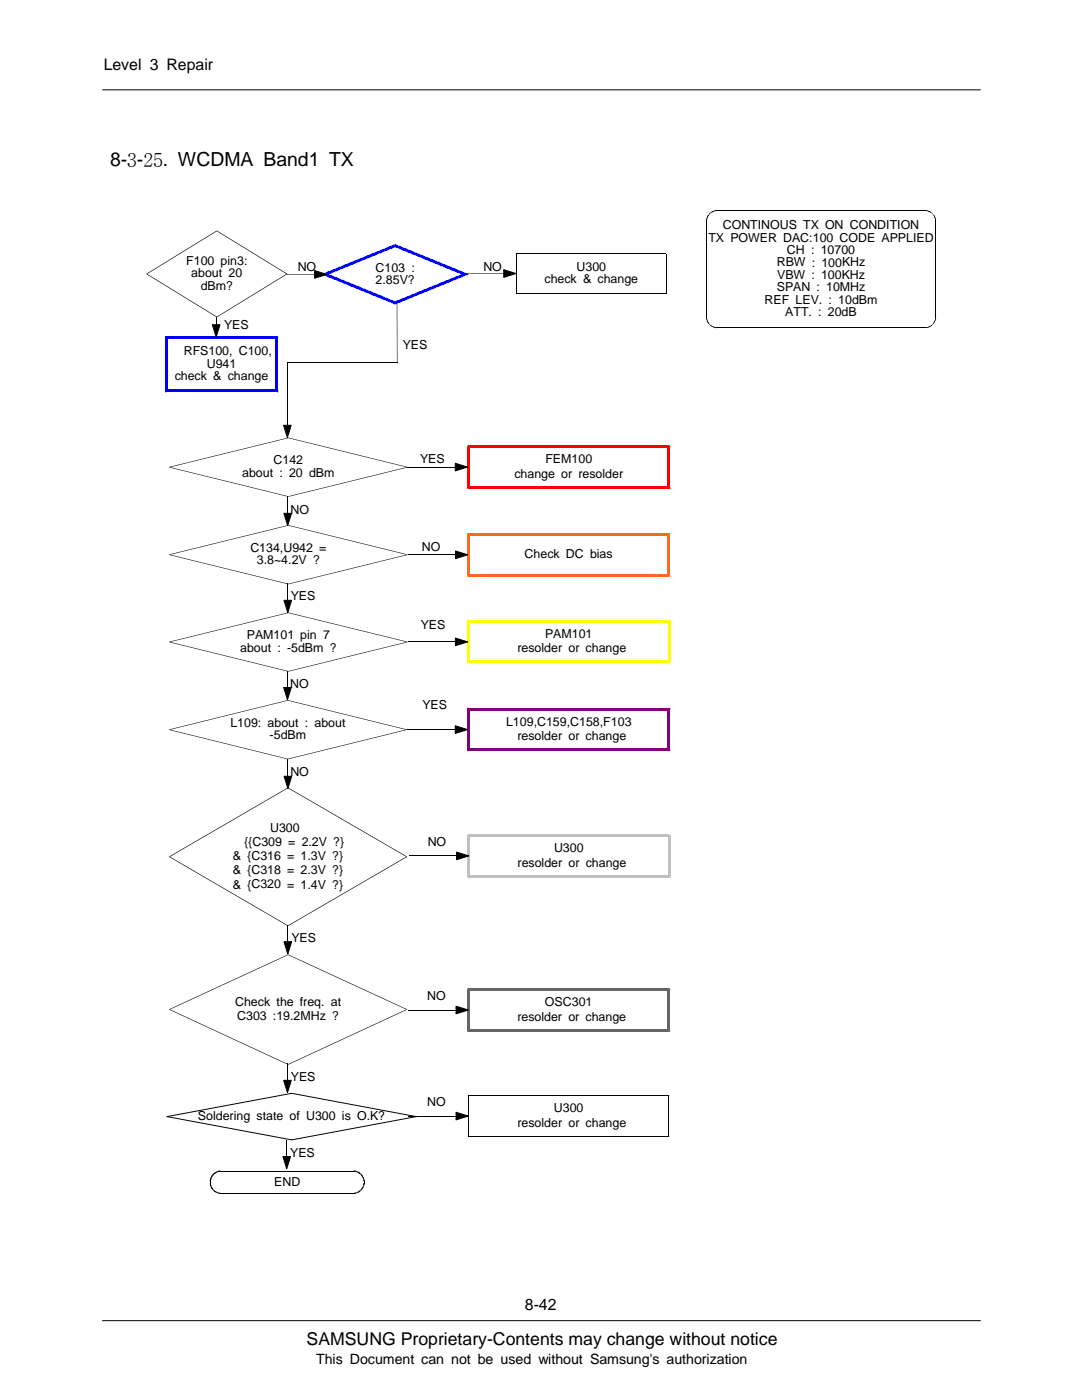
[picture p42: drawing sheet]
<svg xmlns="http://www.w3.org/2000/svg" width="216mm" height="279mm" viewBox="0 0 216 279" stroke-linecap="round" stroke-linejoin="round" font-family="sans-serif">
<defs><g id="words">
<text font-size="3.9" x="21.9" y="33.1">8-3-25. WCDMA Band1 TX</text>
<text font-size="3.5" x="61.2" y="268.5">SAMSUNG Proprietary-Contents may change without notice</text>
<g font-size="3.2">
<text x="20.7" y="14">Level 3 Repair</text>
<text x="104.7" y="261.5">8-42</text>
</g>
<text font-size="2.8" x="63.1" y="272.1">This Document can not be used without Samsung's authorization</text>
<g font-size="2.5">
<text x="144.2" y="45.8">CONTINOUS TX ON CONDITION</text>
<text x="37.1" y="52.9">F100 pin3:</text>
<text x="141.4" y="48.2">TX POWER DAC:100 CODE APPLIED</text>
<text x="155" y="53.2">RBW : 100KHz</text>
<text x="157" y="50.7">CH : 10700</text>
<text x="38.2" y="55.4">about 20</text>
<text x="40" y="57.8">dBm?</text>
<text x="59.4" y="54.1">NO</text>
<text x="74.9" y="54.2">C103 :</text>
<text x="74.9" y="56.7">2.85V?</text>
<text x="96.5" y="54.1">NO</text>
<text x="108.6" y="56.5">check &amp; change</text>
<text x="115" y="54">U300</text>
<text x="155" y="58.1">SPAN : 10MHz</text>
<text x="155.1" y="55.6">VBW : 100KHz</text>
<text x="44.7" y="65.7">YES</text>
<text x="152.6" y="60.6">REF LEV. : 10dBm</text>
<text x="156.7" y="63">ATT. : 20dB</text>
<text x="36.7" y="70.9">RFS100, C100,</text>
<text x="80.3" y="69.6">YES</text>
<text x="34.9" y="75.8">check &amp; change</text>
<text x="41.3" y="73.4">U941</text>
<text x="48.3" y="95.1">about : 20 dBm</text>
<text x="54.6" y="92.7">C142</text>
<text x="83.8" y="92.4">YES</text>
<text x="102.6" y="95.3">change or resolder</text>
<text x="108.8" y="92.5">FEM100</text>
<text x="58" y="102.5">NO</text>
<text x="50" y="110.1">C134,U942 =</text>
<text x="51.2" y="112.6">3.8~4.2V ?</text>
<text x="84.2" y="110">NO</text>
<text x="104.7" y="111.4">Check DC bias</text>
<text x="58" y="119.7">YES</text>
<text x="84" y="125.5">YES</text>
<text x="47.9" y="130">about : -5dBm ?</text>
<text x="49.2" y="127.6">PAM101 pin 7</text>
<text x="103.3" y="130.1">resolder or change</text>
<text x="108.8" y="127.3">PAM101</text>
<text x="57.9" y="137.2">NO</text>
<text x="84.3" y="141.5">YES</text>
<text x="46" y="145.1">L109: about : about</text>
<text x="53.8" y="147.6">-5dBm</text>
<text x="101" y="144.8">L109,C159,C158,F103</text>
<text x="103.2" y="147.7">resolder or change</text>
<text x="57.9" y="154.9">NO</text>
<text x="53.9" y="166">U300</text>
<text x="46.5" y="171.7">&amp; {C316 = 1.3V ?}</text>
<text x="48.7" y="168.9">{{C309 = 2.2V ?}</text>
<text x="85.3" y="168.9">NO</text>
<text x="103.3" y="173">resolder or change</text>
<text x="110.6" y="170.1">U300</text>
<text x="46.5" y="174.5">&amp; {C318 = 2.3V ?}</text>
<text x="46.5" y="177.3">&amp; {C320 = 1.4V ?}</text>
<text x="58.1" y="188.1">YES</text>
<text x="46.9" y="200.7">Check the freq. at</text>
<text x="47.3" y="203.6">C303 :19.2MHz ?</text>
<text x="85.2" y="199.6">NO</text>
<text x="103.2" y="203.7">resolder or change</text>
<text x="108.7" y="200.9">OSC301</text>
<text x="58.1" y="215.7">YES</text>
<text x="85.2" y="220.8">NO</text>
<text x="110.5" y="222">U300</text>
<text x="39.5" y="223.5">Soldering state of U300 is O.K?</text>
<text x="103.3" y="224.8">resolder or change</text>
<text x="57.9" y="230.9">YES</text>
<text x="54.7" y="236.6">END</text>
</g>
</g></defs>
<path d="M20.4 263.6h175.2" fill="none" stroke="#000" stroke-width=".2"/>
<path d="M20.8 265.5h174.8v9h-174.8z" fill="#fff"/>
<path d="M20.4 17.9h175.2M141 44v19.4M143 42h41.7M186.7 44v19.4M143 65.4h41.7" fill="none" stroke="#000" stroke-width=".2"/>
<g fill="#000">
<path d="M29.3 54.6l14 8.6-.1 .1-13.9-8.6zM29.3 54.6l13.9-8.6 .1 .1-14 8.6zM43.3 46l14 8.6-.1 .1-14-8.6zM140.9 44h.1zM140.9 43.9l.1 .1zM140.9 43.9h.2zM141 43.8l.1 .1zM141 43.8h.1zM141 43.7l.1 .1zM141 43.7h.1zM141 43.6l.1 .1zM141 43.6h.1z"/>
<path d="M141 43.5l.1 .1zM141 43.5h.1zM141.1 43.4v.1zM141.1 43.4h.1zM141.1 43.3l.1 .1zM141.1 43.3h.1zM141.2 43.2v.1zM141.2 43.2h.1zM141.2 43.1l.1 .1zM141.2 43.1h.1zM141.2 43l.1 .1zM141.2 43l.2 .1z"/>
<path d="M141.3 42.9v.2zM141.3 42.9l.1 .1zM141.4 42.8v.2zM141.4 42.8l.1 .1zM141.4 42.8h.1zM141.5 42.7v.1zM141.5 42.7l.1 .1zM141.5 42.7h.1zM141.6 42.6h.1zM141.6 42.6l.2-.1zM141.7 42.5h.1zM141.7 42.5h.2z"/>
<path d="M141.8 42.4l.1 .1zM141.9 42.4v.1zM141.9 42.4h.1zM142 42.3v.1zM142 42.3l.1 .1zM142.1 42.2v.2zM142.1 42.2l.1 .1zM142.2 42.2v.1zM142.2 42.2l.1 .1zM142.3 42.2v.1zM142.3 42.2h.1zM142.3 42.1l.1 .1z"/>
<path d="M142.3 42.1l.2 .1zM142.5 42.1v.1zM142.5 42.1h.1zM142.5 42l.1 .1zM142.6 42l.1 .1zM142.7 42v.1zM142.7 42l.1 .1zM142.8 42v.1zM142.8 42l.1 .1zM142.9 42v.1zM142.9 42l.1 .1zM143 42v.1z"/>
<path d="M184.7 42v.1zM184.7 42l.1 .1zM184.8 42v.1zM184.8 42l.1 .1zM184.9 42v.1zM184.9 42l.1 .1zM185 42v.1zM185 42l.1 .1zM185.1 42v.1zM185.1 42l.1 .2zM185.2 42.1v.1zM185.2 42.1l.1 .1z"/>
<path d="M185.3 42.1v.1zM185.3 42.1l.1 .2zM185.4 42.2v.1zM185.4 42.2l.1 .1zM185.5 42.2v.1zM185.5 42.2l.1 .2zM185.6 42.2v.2zM185.6 42.2l.1 .2zM185.7 42.3v.1zM185.8 42.4l-.1 .1zM185.8 42.4v.1zM185.9 42.4l-.1 .1z"/>
<path d="M185.9 42.4v.1zM185.9 42.5l.1 .1zM186 42.5v.2zM186 42.5l-.1 .1zM186.1 42.6l-.1 .1zM186.1 42.6v.2zM186.1 42.8h.1zM186.2 42.8v.1zM186.2 42.9h.2zM186.3 43l.1-.1zM186.3 43h.1zM186.3 43.1l.1-.1z"/>
<path d="M186.3 43.1h.2zM186.4 43.1h.1zM186.4 43.1l.1 .1zM186.4 43.2h.1zM186.4 43.2l.2 .1zM186.5 43.3h.1zM186.5 43.3l.1 .1zM186.5 43.4h.1zM186.5 43.4l.1 .1zM186.5 43.5h.1zM186.5 43.5l.2 .1zM186.6 43.6h.1z"/>
<path d="M186.6 43.6l.1 .1zM186.6 43.7h.1zM186.6 43.7l.1 .1zM186.6 43.8h.1zM186.6 43.8l.1 .1zM186.6 43.9h.1zM186.6 43.9l.2 .1zM186.6 44h.2zM43.2 63.2l14-8.6 .1 .1-14 8.6zM140.9 63.4h.1zM140.9 63.5h.2zM140.9 63.4l.2 .1z"/>
<path d="M141 63.6h.1zM140.9 63.5l.2 .1zM141 63.7h.1zM141 63.6l.1 .1zM141 63.8h.1zM141 63.7l.1 .1zM141 63.9h.1zM141 63.8l.1 .1zM141.1 64.1l.1-.1zM141 63.9l.2 .1zM141.1 64.1h.1zM141.2 64.2h.1z"/>
<path d="M141.1 64.1l.2 .1zM141.2 64.3h.1zM141.2 64.2l.1 .1zM141.2 64.4h.2zM141.2 64.3l.2 .1zM141.3 64.5l.1-.1zM141.4 64.6l.1-.1zM141.3 64.5h.2zM141.4 64.6h.1zM141.4 64.7l.1-.1zM141.5 64.7h.1zM141.6 64.8v-.1z"/>
<path d="M141.6 64.8h.1zM141.8 64.9l-.1 .1zM141.7 64.8v.2zM141.9 64.9l-.1 .1zM141.8 64.9v.1zM141.9 65v.1zM141.9 64.9v.2zM142 65v.1zM141.9 65l.1 .1zM142.1 65.1v.1zM142 65l.1 .2zM142.2 65.1v.1z"/>
<path d="M142.1 65.1l.1 .1zM142.3 65.2v.1zM142.2 65.1l.1 .2zM142.4 65.2l-.1 .1zM142.4 65.2l.1 .2zM142.5 65.3v.1zM142.6 65.3v.1zM142.5 65.3l.1 .1zM142.7 65.3v.1zM142.6 65.3l.1 .1zM142.8 65.3v.1zM142.7 65.3l.1 .1z"/>
<path d="M142.9 65.3v.1zM142.8 65.3l.1 .1zM143 65.4v.1zM142.9 65.3l.1 .2zM184.7 65.4v.1zM184.8 65.3v.1zM184.7 65.4h.1zM184.9 65.3v.1zM184.8 65.3l.1 .1zM185 65.3v.1zM184.9 65.3l.1 .1zM185.1 65.3v.1z"/>
<path d="M185 65.3l.1 .1zM185.1 65.3l.1 .1zM185.2 65.3v.1zM185.3 65.2v.1zM185.2 65.3h.1zM185.4 65.2v.1zM185.3 65.2l.1 .1zM185.5 65.1v.1zM185.4 65.2h.1zM185.6 65.1v.1zM185.5 65.1l.1 .1zM185.7 65v.1z"/>
<path d="M185.5 65.1h.2zM185.7 65l.1 .1zM185.8 64.9l.1 .1zM185.7 65h.2zM185.9 64.9v.1zM185.9 64.8l.1 .1zM185.9 64.9h.1zM185.9 64.8h.2zM186 64.7l.1 .1zM186.1 64.7h.1zM186.1 64.7v.1zM186.2 64.6v.1z"/>
<path d="M186.2 64.5l.1 .1zM186.2 64.5v.2zM186.3 64.5h.1zM186.3 64.4v.2zM186.3 64.4h.1zM186.3 64.4l.1 .1zM186.4 64.3h.1zM186.4 64.3v.1zM186.4 64.2h.1zM186.4 64.2l.1 .1zM186.5 64.1h.1zM186.5 64.1v.1z"/>
<path d="M186.5 64l.1 .1zM186.5 63.9h.1zM186.5 63.9l.1 .2zM186.6 63.8h.1zM186.6 63.8v.1zM186.6 63.7h.1zM186.6 63.7l.1 .1zM186.6 63.6h.1zM186.6 63.6l.1 .1zM186.6 63.5h.1zM186.6 63.5l.1 .1zM186.6 63.4h.2z"/>
<path d="M186.6 63.4l.1 .1z"/>
<path d="M29.1 54.7h.3z" fill-rule="evenodd"/>
<path d="M43.2 46l.1 .2z" fill-rule="evenodd"/>
<path d="M57.1 54.7h.3z" fill-rule="evenodd"/>
<path d="M43.3 63.2v.1z" fill-rule="evenodd"/>
</g>
<path d="M141 43.9v.1zM141.3 43v.1zM142 42.3v.1zM184.7 42v.1zM185.7 42.3v.1zM186.4 43v.1zM141.3 64.3v.2zM142 65v.2zM143 65.4v.1zM185.7 65v.2zM186.4 64.3v.2zM186.7 63.4v.1z" fill="#000"/>
<g fill="#f00">
<path d="M133.5 88.9h.3v.3h-.6v.3h.3z" fill-rule="evenodd"/>
<path d="M133.2 97v.3h.6v.3h-.3v-.6z" fill-rule="evenodd"/>
<path d="M93.2 97.3h.6v-.3h-.3v.6h-.3z" fill-rule="evenodd"/>
<path d="M93.2 88.9h.3v.6h.3v-.3h-.6z" fill-rule="evenodd"/>
</g>
<g fill="#f00">
<path d="M133.2 89.2h.6v8.1h-.6z"/>
<path d="M93.5 97h40v.6h-40z"/>
<path d="M93.2 89.2h.6v8.1h-.6z"/>
<path d="M93.5 88.9h40v.6h-40z"/>
</g>
<g fill="#ff6820">
<path d="M133.5 106.4h.3v.3h-.6v.3h.3z" fill-rule="evenodd"/>
<path d="M133.2 114.5h.3v.6h.3v-.3h-.6z" fill-rule="evenodd"/>
<path d="M93.2 114.8h.6v-.3h-.3v.6h-.3z" fill-rule="evenodd"/>
<path d="M93.2 106.4h.3v.6h.3v-.3h-.6z" fill-rule="evenodd"/>
</g>
<g fill="#ff6820">
<path d="M133.2 106.7h.6v8.1h-.6z"/>
<path d="M93.5 114.5h40v.6h-40z"/>
<path d="M93.2 106.7h.6v8.1h-.6z"/>
<path d="M93.5 106.4h40v.6h-40z"/>
</g>
<g fill="#ff0">
<path d="M133.5 123.7h.3v.3h-.6v.3h.3z" fill-rule="evenodd"/>
<path d="M133.2 131.7v.3h.6v.3h-.3v-.6z" fill-rule="evenodd"/>
<path d="M93.5 131.7v.6h-.3v-.3h.6v-.3z" fill-rule="evenodd"/>
<path d="M93.2 123.7v.3h.6v.3h-.3v-.6z" fill-rule="evenodd"/>
</g>
<g fill="#ff0">
<path d="M133.2 124h.6v8h-.6z"/>
<path d="M93.5 131.7h40v.6h-40z"/>
<path d="M93.2 124h.6v8h-.6z"/>
<path d="M93.5 123.7h40v.6h-40z"/>
</g>
<g fill="#800080">
<path d="M133.5 141.3h.3v.3h-.6v.3h.3z" fill-rule="evenodd"/>
<path d="M133.2 149.3v.3h.6v.3h-.3v-.6z" fill-rule="evenodd"/>
<path d="M93.2 149.6h.6v-.3h-.3v.6h-.3z" fill-rule="evenodd"/>
<path d="M93.2 141.3h.3v.6h.3v-.3h-.6z" fill-rule="evenodd"/>
</g>
<g fill="#800080">
<path d="M133.2 141.6h.6v8h-.6z"/>
<path d="M93.5 149.3h40v.6h-40z"/>
<path d="M93.2 141.6h.6v8h-.6z"/>
<path d="M93.5 141.3h40v.6h-40z"/>
</g>
<g fill="#c0c0c0">
<path d="M133.5 166.5h.3v.3h-.6v.3h.3z" fill-rule="evenodd"/>
<path d="M133.2 174.6h.3v.6h.3v-.3h-.6z" fill-rule="evenodd"/>
<path d="M93.5 174.6v.6h-.3v-.3h.6v-.3z" fill-rule="evenodd"/>
<path d="M93.2 166.5h.3v.6h.3v-.3h-.6z" fill-rule="evenodd"/>
</g>
<g fill="#c0c0c0">
<path d="M133.2 166.8h.6v8.1h-.6z"/>
<path d="M93.5 174.6h40v.6h-40z"/>
<path d="M93.2 166.8h.6v8.1h-.6z"/>
<path d="M93.5 166.5h40v.6h-40z"/>
</g>
<g fill="#656565">
<path d="M133.2 197.5h.6v-.2h-.3v.5h-.3z" fill-rule="evenodd"/>
<path d="M133.2 205.3v.3h.6v.3h-.3v-.6z" fill-rule="evenodd"/>
<path d="M93.2 205.6h.6v-.3h-.3v.6h-.3z" fill-rule="evenodd"/>
<path d="M93.2 197.3h.3v.5h.3v-.3h-.6z" fill-rule="evenodd"/>
</g>
<g fill="#656565">
<path d="M133.2 197.5h.6v8.1h-.6z"/>
<path d="M93.5 205.3h40v.6h-40z"/>
<path d="M93.2 197.5h.6v8.1h-.6z"/>
<path d="M93.5 197.3h40v.5h-40z"/>
</g>
<g fill="none" stroke="#000" stroke-width=".2">
<path d="M92.7 54.6h7.8M100.5 53.8l2.5 .8-2.5 .8zM103.1 50.6h29.8v8M103.1 58.6h29.8M103.1 50.6v8M57.3 72.3v12.6M57.4 72.4h21.9M79.2 60.5v12M56.6 84.9h1.5l-.8 2.4zM57.4 99.1v3.3M81.3 93.2h9.5M90.8 92.5l2.5 .7-2.5 .8z"/>
<path d="M56.6 102.4h1.6l-.8 2.5zM56.7 119.8h1.5l-.8 2.5zM57.4 116.4v3.4M81.4 110.7h9.5M90.9 110l2.4 .7-2.4 .8zM56.6 137.2h1.5l-.7 2.5zM57.4 133.8v3.4M81.4 128.1h9.5M90.9 127.3l2.4 .8-2.4 .8zM56.7 154.9h1.5l-.8 2.5zM57.4 151.6v3.3M81.3 145.6h9.5"/>
<path d="M90.8 144.8l2.5 .8-2.5 .8zM81.6 170.8h9.5M91.1 170.1l2.5 .7-2.5 .8zM56.7 187.9h1.5l-.8 2.5zM57.4 184.6v3.3M56.6 215.6h1.5l-.7 2.5zM57.4 212.2v3.4M81.5 201.6h9.5M91 200.8l2.5 .8-2.5 .7zM93.5 218.7h40M93.5 218.7v8.1M133.5 218.7v8.1"/>
<path d="M43.9 238.2h26.8M43.9 233.7h26.8M56.5 230.8h1.5l-.8 2.5zM57.2 227.4v3.4M81.5 222.7h9.5M91 222l2.5 .7-2.5 .8zM93.5 226.7h40"/>
</g>
<g fill="#000">
<path d="M100.5 53.8l2.5 .8-2.5 .8zM33.8 93.2v.1zM33.8 93.2l23.7 5.8v.1l-23.7-5.8zM56.6 84.9h1.5l-.8 2.4zM57.5 87.3v.1zM57.5 99l.1 .1zM33.8 93.2l23.7-5.9v.1l-23.7 5.9zM57.5 99l23.8-5.8v.1l-23.7 5.8zM81.3 93.2v.1zM57.6 87.3l23.7 5.9v.1l-23.8-5.9zM90.8 92.5l2.5 .7-2.5 .8zM33.8 110.6v.2z"/>
<path d="M33.8 110.7l23.7 5.8v.1l-23.7-5.8zM56.6 102.4h1.6l-.8 2.5zM57.5 104.8v.1zM57.5 116.5l.1 .1zM33.8 110.6l23.7-5.8v.1l-23.7 5.8zM57.5 116.5l23.8-5.8v.1l-23.7 5.8zM81.3 110.6v.2zM57.6 104.8l23.7 5.8v.1l-23.8-5.8zM90.9 110l2.4 .7-2.4 .8zM33.8 128.1v.1zM33.8 128.1l23.7 5.8v.1l-23.7-5.8zM56.6 137.2h1.5l-.7 2.5z"/>
<path d="M56.7 119.8h1.5l-.8 2.5zM57.4 139.7v.1zM33.8 145.6l23.6-5.9v.1l-23.6 5.9zM57.5 122.2v.1zM57.5 133.9l.1 .1zM33.8 128.1l23.7-5.9v.1l-23.7 5.9zM57.5 133.9l23.8-5.8v.1l-23.7 5.8zM81.3 128.1v.1zM57.6 122.2l23.7 5.9v.1l-23.8-5.9zM90.9 127.3l2.4 .8-2.4 .8zM33.8 145.6v.1zM33.8 145.6l23.6 5.8v.1l-23.6-5.8z"/>
<path d="M56.7 154.9h1.5l-.8 2.5zM57.4 151.4l.1 .1zM57.4 151.4l23.7-5.8v.1l-23.6 5.8zM33.8 170.9l23.6-13.7 .1 .1-23.7 13.7zM81.1 145.6v.1zM57.5 139.7l23.6 5.9v.1l-23.7-5.9zM90.8 144.8l2.5 .8-2.5 .8zM33.8 170.9l23.7 13.8-.1 .1-23.6-13.8zM57.5 157.2l23.7 13.7-.1 .1-23.7-13.7zM91.1 170.1l2.5 .7-2.5 .8zM56.7 187.9h1.5l-.8 2.5zM57.4 184.7l23.7-13.8 .1 .1-23.7 13.8z"/>
<path d="M57.5 190.5v.1zM33.8 201.4l23.7-10.9v.1l-23.7 10.9zM33.8 201.4l23.7 11v.1l-23.7-11zM56.6 215.6h1.5l-.7 2.5zM57.5 212.4l23.6-11 .1 .1-23.7 11zM57.5 212.4v.1zM58.2 218.1l24.9 4.7v.1l-24.9-4.6zM57.5 190.5l23.7 10.9-.1 .1-23.6-10.9zM91 200.8l2.5 .8-2.5 .7zM33.3 222.8v.1zM33.3 222.8l24.9-4.7v.2l-24.9 4.6zM41.9 236.2h.2z"/>
<path d="M41.9 235.7h.2zM41.9 235.6l.2 .1zM41.9 236.3h.2zM41.9 235.6h.2zM41.9 236.2l.2 .1zM41.9 235.5l.2 .1zM41.9 236.4h.2zM41.9 235.5h.2zM41.9 236.3l.2 .1zM41.9 235.4l.2 .1zM41.9 236.5h.2zM41.9 235.4h.2z"/>
<path d="M41.9 236.4l.2 .1zM42 235.3l.1 .1zM42 236.6h.1zM42 235.3h.1zM41.9 236.5l.2 .1zM42 235.2l.1 .1zM42 236.7h.2zM42 235.2h.2zM42 236.6l.2 .1zM42 235.1h.2v.1h-.2zM42 236.8l.2-.1zM42 235.1h.2z"/>
<path d="M42.1 235l.1 .1zM42.1 236.9l.1-.1zM42 236.8h.2zM42.1 234.9l.1 .2zM42.1 237l.2-.1zM42.1 234.9l.2 .1zM42.1 236.9h.2zM42.1 234.8l.2 .1v.1l-.2-.1zM42.1 237.1l.2-.1zM42.1 234.8l.2 .1zM42.1 237h.2zM42.2 234.7l.1 .2z"/>
<path d="M42.2 234.7l.2 .1zM42.1 237.1h.3zM42.2 237.2l.2-.1zM42.3 234.6l.1 .2zM42.3 237.3l.1-.1zM42.3 234.6l.1 .1zM42.2 237.2h.2zM42.3 234.5l.1 .2zM42.3 237.3l.2-.1zM42.3 234.5l.2 .1zM42.4 234.4l.1 .2zM42.4 237.4l.1-.1z"/>
<path d="M42.4 234.4l.1 .1zM42.3 237.3h.2zM42.5 234.4v.1zM42.5 237.5l.1-.1zM42.5 234.3l.1 .2zM42.5 237.3v.2zM42.5 234.3l.2 .1zM42.5 237.6l.2-.2zM42.5 237.5h.2zM42.6 234.2l.1 .2zM42.7 237.4l-.1 .3zM42.7 237.5l-.1 .2z"/>
<path d="M42.6 234.2l.2 .1zM42.8 237.6l-.1 .1zM42.7 234.1l.1 .2zM42.7 237.5v.2zM42.7 234.1l.2 .1zM42.9 237.6l-.1 .2zM42.8 234.1l.1 .1zM42.8 237.6v.2zM42.8 234.1l.2 .1zM42.9 237.7v.2zM42.9 234l.1 .2zM42.9 237.6v.2z"/>
<path d="M42.9 234l.2 .1zM43 237.7l-.1 .2zM42.9 233.9l.2 .2zM43 233.9l.1 .2zM43.1 237.7l-.1 .3zM43.1 237.8v.2zM43.1 233.9l.1-.1v.2l-.1 .1zM43.2 237.8l-.1 .2zM43.1 233.8l.2 .2zM43.1 233.8l.1 .2zM43.1 237.8l.1 .2zM43.3 237.9l-.1 .2z"/>
<path d="M43.2 233.8l.1 .2zM43.2 237.8v.3zM43.2 233.8l.2 .1zM43.3 233.8l.1 .2zM43.3 237.9v.2zM43.4 237.9l-.1 .2zM43.3 233.8l.1-.1 .1 .2-.1 .1zM43.5 238l-.1 .1zM43.4 233.7l.1 .2zM43.4 237.9v.2zM43.4 233.7l.2 .2zM43.6 238l-.1 .2z"/>
<path d="M43.5 233.7l.1 .2zM43.5 238v.2zM43.5 233.7l.2 .2zM43.7 238l-.1 .2zM43.6 233.7l.1 .2zM43.6 238v.2zM43.6 233.7l.2 .1zM43.8 238l-.1 .2zM43.7 233.7l.1 .1zM43.7 238v.2zM43.7 233.7l.2 .1zM43.9 238.1l-.1 .2z"/>
<path d="M43.8 233.6l.1 .2zM43.8 238v.3zM43.8 233.6l.2 .2zM43.9 233.6l.1 .2zM43.9 238.1v.2zM56.5 230.8h1.5l-.8 2.5zM33.3 222.7l24.9 4.7v.2l-24.9-4.7zM70.7 233.6l-.1 .2zM70.6 238.1l.1 .2zM70.7 233.6v.2zM70.8 233.6l-.1 .2zM70.7 238.1l.1 .2z"/>
<path d="M70.8 233.6v.2zM70.6 238.1l.2 .2zM70.9 233.7l-.1 .1zM70.8 238l.1 .2zM70.9 233.7l.1 .2zM70.7 238.1l.2 .1zM71 233.7v.2zM70.8 238l.2 .2zM71 238v.2zM71.1 233.7l-.1 .2zM71 238l.1 .2zM71.1 233.7v.2z"/>
<path d="M70.9 238l.2 .2zM71.2 233.7l-.1 .2zM71 238l.2 .1zM71.1 238l.1 .1zM71.2 233.7v.2zM71.2 237.9l.1 .2zM71.3 233.8v.2zM71.3 233.8l-.1 .2zM71.1 238l.2 .1zM71.4 233.8l-.1 .2zM71.2 237.9h.1l.1 .2h-.1zM71.3 237.9l.1 .2z"/>
<path d="M71.4 233.8v.2zM71.5 233.8l-.1 .2zM71.4 237.8l.1 .2zM71.5 233.8v.3zM71.3 237.9l.2 .1zM71.6 233.9l-.1 .2zM71.5 237.8l.1 .2zM71.6 233.9v.2zM71.4 237.8l.2 .2zM71.5 237.7l.1 .2zM71.6 234v.2zM71.5 237.8l.1 .1z"/>
<path d="M71.7 234l-.1 .2zM71.6 237.7l.1 .2zM71.7 234v.2zM71.8 234.1l-.1 .1zM71.7 237.6l.1 .2zM71.8 234.1v.2zM71.6 237.7l.2 .1zM71.9 234.1l-.1 .2zM71.7 237.6l.2 .1zM71.8 237.6l.1 .1zM71.9 234.1l-.1 .3zM71.8 237.5l.2 .2z"/>
<path d="M72 234.2l-.1 .2zM72 234.2l-.2 .2zM71.8 237.6l.2 .1zM72.1 234.3l-.2 .1zM71.9 237.5l.2 .1zM71.9 237.4l.2 .2zM72.1 234.3l-.1 .2zM72 234.5l.1-.2zM72 237.4l.1 .1zM72 234.5l.2-.1zM72 237.4l.1 .2zM72.1 234.5l.1-.1z"/>
<path d="M72.1 237.3l.1 .1zM72.1 234.5h.2zM72 237.4h.2zM72.1 234.6l.2-.1zM72.1 237.2l.2 .1zM72.1 234.6h.2zM72.1 237.2l.1 .2zM72.2 234.7l.1-.1zM72.2 237.2l.1 .1zM72.2 234.7h.2zM72.2 237.1l.2 .1zM72.2 234.8h.2z"/>
<path d="M72.2 234.8l.2-.1zM72.2 237.1l.1 .2zM72.3 234.9l.2-.1zM72.3 237l.1 .2zM72.3 237l.2 .1zM72.3 234.9h.2zM72.3 235l.2-.1zM72.3 236.9l.2 .1zM72.3 235h.2zM72.3 236.9l.2 .2zM72.4 235.1l.1-.1zM72.3 236.8l.2 .1z"/>
<path d="M72.4 235.1h.2zM72.4 236.8l.1 .2zM72.4 236.7l.2 .1zM72.4 235.1l.2 .1zM72.4 236.7l.2 .1-.1 .1-.2-.1zM72.4 235.2h.2zM72.4 236.7h.2zM72.4 235.2l.2 .1zM72.5 236.6l.1 .2zM72.5 235.3h.1zM72.5 236.6h.1zM72.5 235.3l.2 .1z"/>
<path d="M72.5 236.6l.1 .1zM72.5 235.4h.2zM72.5 236.5h.2zM72.5 235.4l.2 .1zM72.5 236.5l.1 .1zM72.5 235.5h.2zM72.5 236.4h.2zM72.5 235.5l.2 .1zM72.5 236.4l.2 .1zM72.5 235.6h.2zM72.5 236.3h.2zM72.5 235.6l.2 .1z"/>
<path d="M72.5 236.3l.2 .1zM72.6 235.7h.1zM72.6 236.2h.1zM72.6 236.2l.1 .1zM83.1 222.7v.2zM58.2 227.4l24.9-4.7v.2l-24.9 4.7zM91 222l2.5 .7-2.5 .8z"/>
<path d="M103 50.6l.1 .1z" fill-rule="evenodd"/>
<path d="M103.1 58.5l-.1 .1z" fill-rule="evenodd"/>
<path d="M132.8 50.6h.1z" fill-rule="evenodd"/>
<path d="M132.8 58.5l.1 .1z" fill-rule="evenodd"/>
<path d="M57.4 157.2l.1 .1z" fill-rule="evenodd"/>
<path d="M33.7 171h.2z" fill-rule="evenodd"/>
<path d="M81 171h.3z" fill-rule="evenodd"/>
<path d="M57.5 184.7v.1z" fill-rule="evenodd"/>
<path d="M33.7 201.5h.2z" fill-rule="evenodd"/>
<path d="M81 201.5h.3z" fill-rule="evenodd"/>
<path d="M93.4 218.6l.2 .2z" fill-rule="evenodd"/>
<path d="M133.4 218.7l.2-.1-.1 .2z" fill-rule="evenodd"/>
<path d="M93.5 226.7l.1 .1h-.2z" fill-rule="evenodd"/>
<path d="M133.4 226.7l.2 .1z" fill-rule="evenodd"/>
</g>
<g fill="#000">
<path d="M58.2 218.1v.2zM41.9 235.7h.2v.5h-.2zM42 235.6v.2zM42.3 237v.2zM42.3 234.7v.1zM43 237.7v.2zM43 233.9v.2zM43.9 238.1v.2zM58.2 227.4v.2zM70.7 233.6v.2zM71.6 233.9v.2zM71.6 237.7v.2z"/>
<path d="M72.3 234.7v.1zM72.3 237v.2zM72.6 235.7h.1v.5h-.1zM72.7 236.1v.2z"/>
</g>
<g fill="#00f">
<path d="M64.8 54.5l13.9-5.8 .3 .6-14 5.7z"/>
<path d="M65 54.5l14 5.7-.3 .5-13.9-5.7z"/>
<path d="M78.7 60.2l14-5.7 .2 .5-13.9 5.7z"/>
<path d="M79 48.7l13.9 5.8-.2 .5-14-5.7z"/>
<path d="M78.7 48.7h.3l-.3 .6h.1h.2z" fill-rule="evenodd"/>
<path d="M64.1 54.7l.7-.2 .2 .5 .7-.3-.7-.2-.2 .5z" fill-rule="evenodd"/>
<path d="M78.7 60.2l.3 .5-.2 .1-.1-.1 .3-.5z" fill-rule="evenodd"/>
<path d="M92 54.7l.7 .3 .2-.5 .7 .2-.7 .3-.2-.5z" fill-rule="evenodd"/>
<path d="M55.2 67.1h.3v.3h-.6v.3h.3z" fill-rule="evenodd"/>
<path d="M54.9 77.7h.3v.6h.3v-.3h-.6z" fill-rule="evenodd"/>
<path d="M32.9 78h.6v-.3h-.3v.6h-.3z" fill-rule="evenodd"/>
<path d="M32.9 67.1h.3v.6h.3v-.3h-.6z" fill-rule="evenodd"/>
</g>
<g fill="#00f">
<path d="M54.9 67.4h.6v10.6h-.6z"/>
<path d="M33.2 77.7h22v.6h-22z"/>
<path d="M32.9 67.4h.6v10.6h-.6z"/>
<path d="M33.2 67.1h22v.6h-22z"/>
</g>
<path d="M43.1 63.3h.1v1.5h-.1z" fill="#000"/>
<path d="M62.8 54l2.4 .8-2.4 .7zM42.4 64.8h1.5l-.8 2.5z" fill="#000"/>
<path d="M57.2 54.8h5.6M62.8 54l2.4 .8-2.4 .7zM42.4 64.8h1.5l-.8 2.5z" fill="none" stroke="#000" stroke-width=".2"/>
<use href="#words"/>
</svg>
